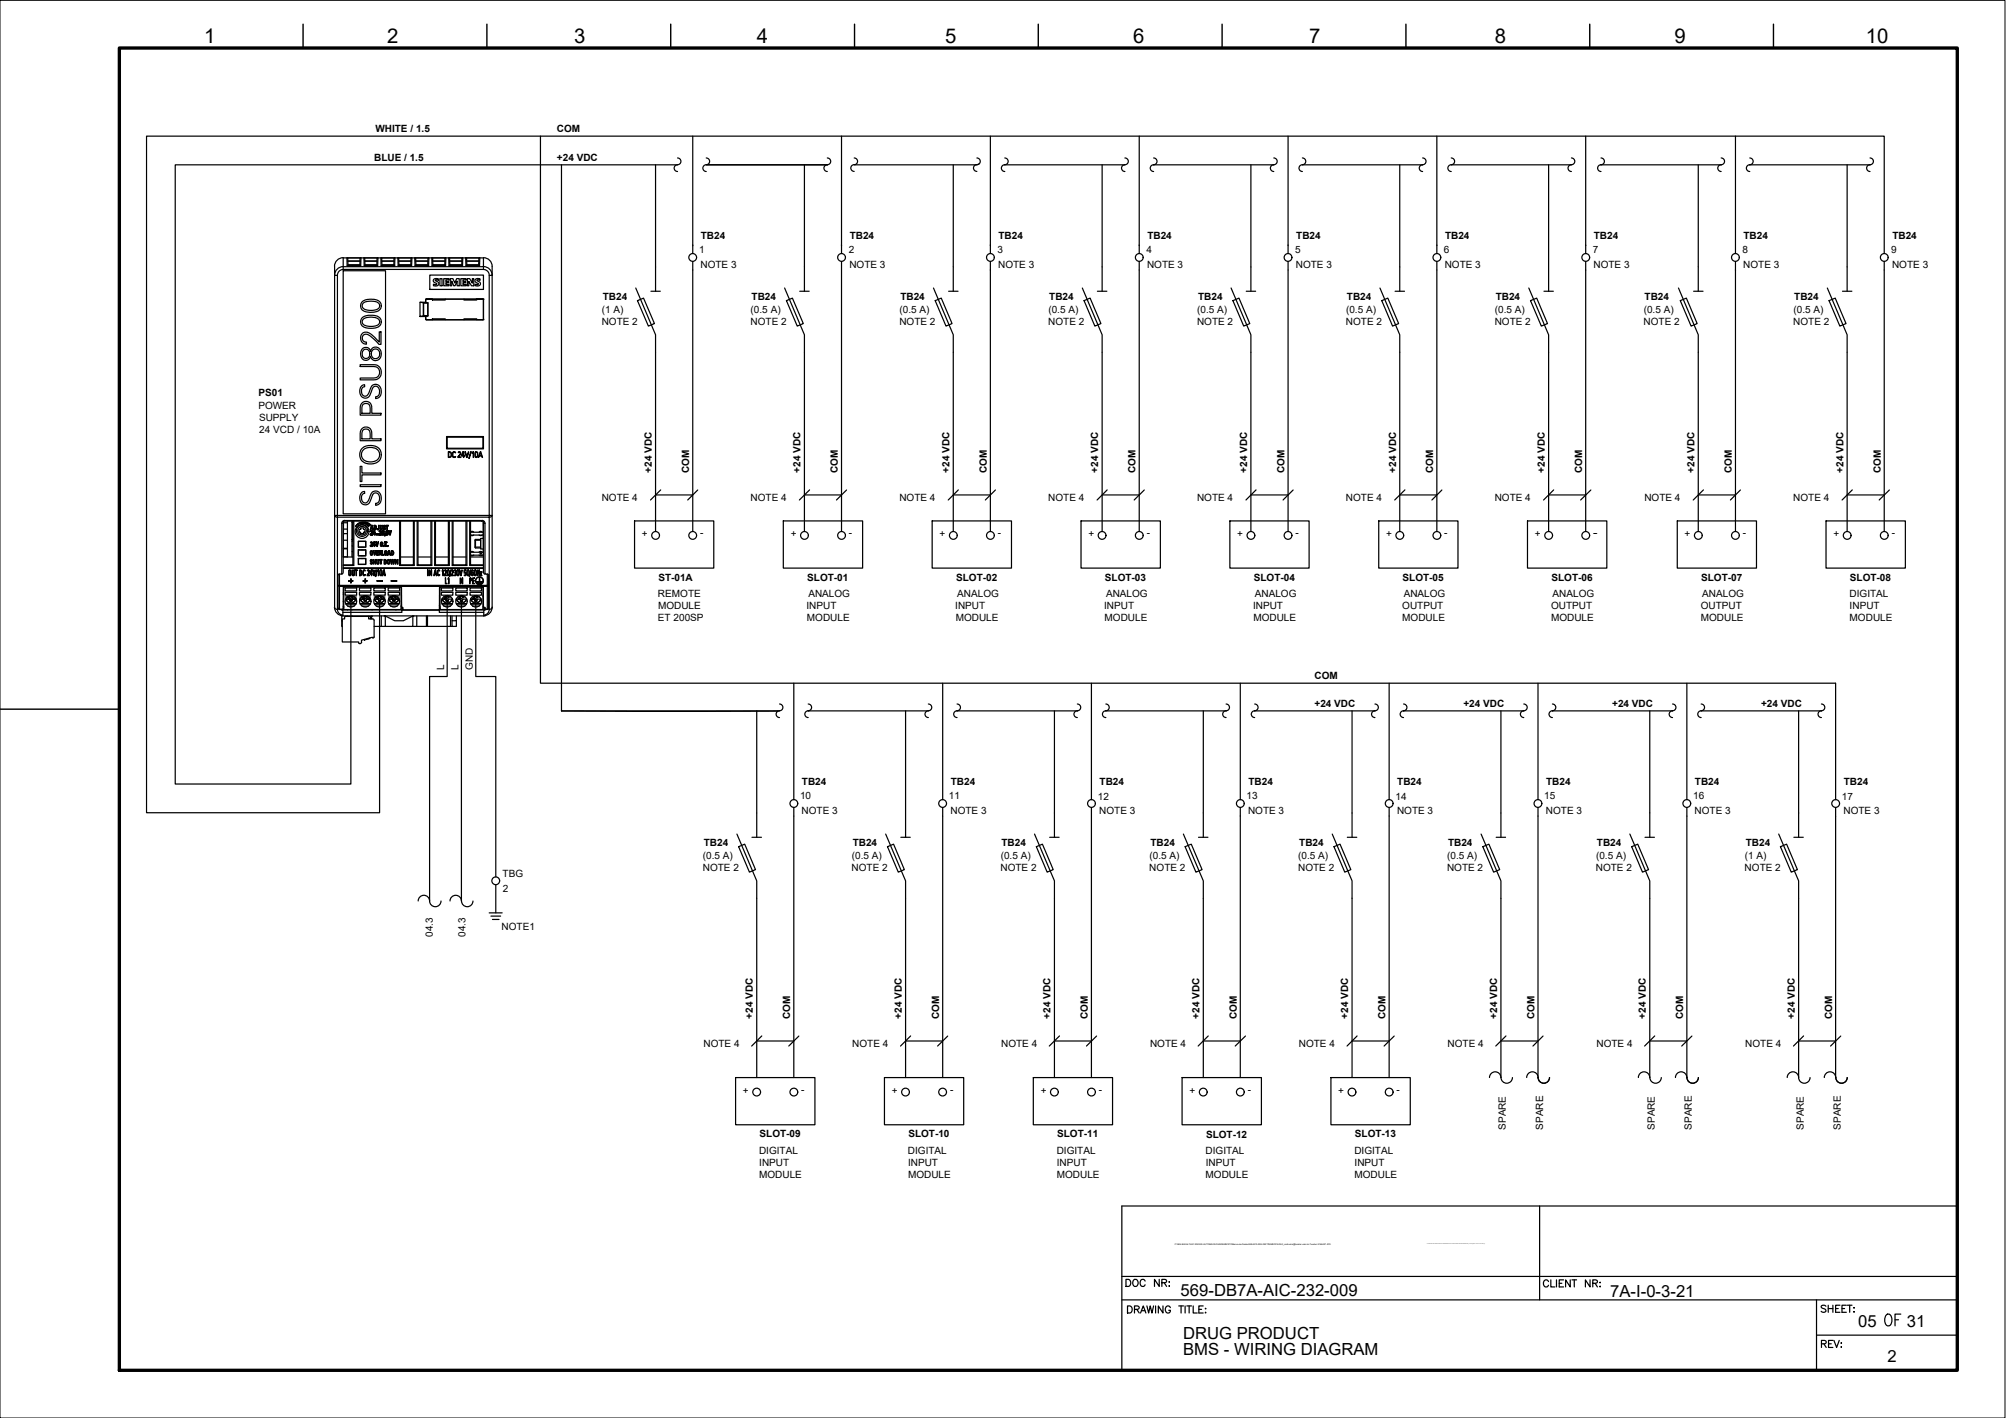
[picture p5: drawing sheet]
<svg xmlns="http://www.w3.org/2000/svg" width="420mm" height="297mm" viewBox="0 0 420 297" stroke-linecap="round" stroke-linejoin="round" font-family="sans-serif">
<defs><g id="words">
<text font-size="5.7" x="393.7" y="279">OF</text>
<text font-size="4.4" x="234.6" y="270.6">DOC NR:</text>
<g font-size="4.3">
<text x="42.8" y="9">1</text>
<text x="81.1" y="9">2</text>
<text x="120.3" y="9">3</text>
<text x="158.5" y="9">4</text>
<text x="198" y="9">5</text>
<text x="237.3" y="9">6</text>
<text x="274.2" y="9">7</text>
<text x="313.1" y="9">8</text>
<text x="350.7" y="9">9</text>
<text x="390.8" y="9">10</text>
</g>
<g font-size="3.5">
<text x="247.3" y="271.5">569-DB7A-AIC-232-009</text>
<text x="337.3" y="271.7">7A-I-0-3-21</text>
<text x="247.8" y="280.4">DRUG PRODUCT</text>
<text x="389.2" y="277.9">05</text>
<text x="399.4" y="277.9">31</text>
<text x="247.8" y="283.9">BMS - WIRING DIAGRAM</text>
<text x="395.4" y="285.3">2</text>
</g>
<g font-size="2.1">
<text x="78.6" y="27.7">WHITE / 1.5</text>
<text x="116.6" y="27.7">COM</text>
<text x="78.4" y="33.7">BLUE / 1.5</text>
<text x="116.6" y="33.7">+24 VDC</text>
<text x="146.4" y="53.1">1</text>
<text x="146.8" y="50">TB24</text>
<text x="177.8" y="53.1">2</text>
<text x="178" y="50">TB24</text>
<text x="208.9" y="53.1">3</text>
<text x="209.1" y="50">TB24</text>
<text x="240.1" y="53.1">4</text>
<text x="240.3" y="50">TB24</text>
<text x="271.3" y="53.1">5</text>
<text x="271.5" y="50">TB24</text>
<text x="302.4" y="53.1">6</text>
<text x="302.7" y="50">TB24</text>
<text x="333.6" y="53.1">7</text>
<text x="333.8" y="50">TB24</text>
<text x="365" y="53.1">8</text>
<text x="365.2" y="50">TB24</text>
<text x="396.1" y="53.1">9</text>
<text x="396.4" y="50">TB24</text>
<text x="146.7" y="56.2">NOTE 3</text>
<text x="177.9" y="56.2">NOTE 3</text>
<text x="209.1" y="56.2">NOTE 3</text>
<text x="240.2" y="56.2">NOTE 3</text>
<text x="271.4" y="56.2">NOTE 3</text>
<text x="302.6" y="56.2">NOTE 3</text>
<text x="333.8" y="56.2">NOTE 3</text>
<text x="365.1" y="56.2">NOTE 3</text>
<text x="396.3" y="56.2">NOTE 3</text>
<text x="126" y="65.5">(1 A)</text>
<text x="126.3" y="62.7">TB24</text>
<text x="157.2" y="65.5">(0.5 A)</text>
<text x="157.4" y="62.7">TB24</text>
<text x="188.4" y="65.5">(0.5 A)</text>
<text x="188.6" y="62.7">TB24</text>
<text x="219.6" y="65.5">(0.5 A)</text>
<text x="219.8" y="62.7">TB24</text>
<text x="250.7" y="65.5">(0.5 A)</text>
<text x="251" y="62.7">TB24</text>
<text x="281.9" y="65.5">(0.5 A)</text>
<text x="282.1" y="62.7">TB24</text>
<text x="313.1" y="65.5">(0.5 A)</text>
<text x="313.3" y="62.7">TB24</text>
<text x="344.3" y="65.5">(0.5 A)</text>
<text x="344.5" y="62.7">TB24</text>
<text x="375.6" y="65.5">(0.5 A)</text>
<text x="375.8" y="62.7">TB24</text>
<text x="126" y="68.1">NOTE 2</text>
<text x="157.2" y="68.1">NOTE 2</text>
<text x="188.4" y="68.1">NOTE 2</text>
<text x="219.6" y="68.1">NOTE 2</text>
<text x="250.7" y="68.1">NOTE 2</text>
<text x="281.9" y="68.1">NOTE 2</text>
<text x="313.1" y="68.1">NOTE 2</text>
<text x="344.3" y="68.1">NOTE 2</text>
<text x="375.6" y="68.1">NOTE 2</text>
<text x="54.1" y="83">PS01</text>
<text x="54.1" y="85.6">POWER</text>
<text x="54.3" y="88.1">SUPPLY</text>
<text x="54.3" y="90.7">24 VCD / 10A</text>
<text x="136.5" y="99" transform="rotate(-90 136.5 99)">+24 VDC</text>
<text x="144.3" y="99" transform="rotate(-90 144.3 99)">COM</text>
<text x="167.7" y="99" transform="rotate(-90 167.7 99)">+24 VDC</text>
<text x="175.5" y="99" transform="rotate(-90 175.5 99)">COM</text>
<text x="198.9" y="99" transform="rotate(-90 198.9 99)">+24 VDC</text>
<text x="206.7" y="99" transform="rotate(-90 206.7 99)">COM</text>
<text x="230" y="99" transform="rotate(-90 230 99)">+24 VDC</text>
<text x="237.8" y="99" transform="rotate(-90 237.8 99)">COM</text>
<text x="261.2" y="99" transform="rotate(-90 261.2 99)">+24 VDC</text>
<text x="269" y="99" transform="rotate(-90 269 99)">COM</text>
<text x="292.4" y="99" transform="rotate(-90 292.4 99)">+24 VDC</text>
<text x="300.2" y="99" transform="rotate(-90 300.2 99)">COM</text>
<text x="323.6" y="99" transform="rotate(-90 323.6 99)">+24 VDC</text>
<text x="331.4" y="99" transform="rotate(-90 331.4 99)">COM</text>
<text x="354.9" y="99" transform="rotate(-90 354.9 99)">+24 VDC</text>
<text x="362.7" y="99" transform="rotate(-90 362.7 99)">COM</text>
<text x="386.1" y="99" transform="rotate(-90 386.1 99)">+24 VDC</text>
<text x="393.9" y="99" transform="rotate(-90 393.9 99)">COM</text>
<text x="126" y="105">NOTE 4</text>
<text x="157.2" y="105">NOTE 4</text>
<text x="188.4" y="105">NOTE 4</text>
<text x="219.6" y="105">NOTE 4</text>
<text x="250.7" y="105">NOTE 4</text>
<text x="281.9" y="105">NOTE 4</text>
<text x="313.1" y="105">NOTE 4</text>
<text x="344.4" y="105">NOTE 4</text>
<text x="375.6" y="105">NOTE 4</text>
<text x="134.5" y="112.6">+</text>
<text x="146.6" y="112.4">-</text>
<text x="165.6" y="112.6">+</text>
<text x="177.8" y="112.4">-</text>
<text x="196.8" y="112.6">+</text>
<text x="209" y="112.4">-</text>
<text x="228" y="112.6">+</text>
<text x="240.2" y="112.4">-</text>
<text x="259.1" y="112.6">+</text>
<text x="271.3" y="112.4">-</text>
<text x="290.3" y="112.6">+</text>
<text x="302.5" y="112.4">-</text>
<text x="321.5" y="112.6">+</text>
<text x="333.7" y="112.4">-</text>
<text x="352.8" y="112.6">+</text>
<text x="365" y="112.4">-</text>
<text x="384" y="112.6">+</text>
<text x="396.2" y="112.4">-</text>
<text x="137.8" y="125">REMOTE</text>
<text x="137.9" y="121.7">ST-01A</text>
<text x="169.1" y="121.7">SLOT-01</text>
<text x="169.3" y="125">ANALOG</text>
<text x="200.3" y="121.7">SLOT-02</text>
<text x="200.5" y="125">ANALOG</text>
<text x="231.4" y="121.7">SLOT-03</text>
<text x="231.7" y="125">ANALOG</text>
<text x="262.6" y="121.7">SLOT-04</text>
<text x="262.8" y="125">ANALOG</text>
<text x="293.8" y="121.7">SLOT-05</text>
<text x="294" y="125">ANALOG</text>
<text x="325" y="121.7">SLOT-06</text>
<text x="325.2" y="125">ANALOG</text>
<text x="356.3" y="121.7">SLOT-07</text>
<text x="356.5" y="125">ANALOG</text>
<text x="387.4" y="125">DIGITAL</text>
<text x="387.5" y="121.7">SLOT-08</text>
<text x="137.8" y="130.1">ET 200SP</text>
<text x="137.8" y="127.6">MODULE</text>
<text x="168.9" y="127.5">INPUT</text>
<text x="169" y="130.1">MODULE</text>
<text x="200.1" y="127.5">INPUT</text>
<text x="200.2" y="130.1">MODULE</text>
<text x="231.3" y="127.5">INPUT</text>
<text x="231.4" y="130.1">MODULE</text>
<text x="262.4" y="127.5">INPUT</text>
<text x="262.5" y="130.1">MODULE</text>
<text x="293.7" y="130.1">MODULE</text>
<text x="293.7" y="127.5">OUTPUT</text>
<text x="324.9" y="130.1">MODULE</text>
<text x="324.9" y="127.5">OUTPUT</text>
<text x="356.2" y="130.1">MODULE</text>
<text x="356.2" y="127.5">OUTPUT</text>
<text x="387.4" y="127.6">INPUT</text>
<text x="387.4" y="130.1">MODULE</text>
<text x="93" y="140.4" transform="rotate(-90 93 140.4)">L</text>
<text x="96" y="140.4" transform="rotate(-90 96 140.4)">L</text>
<text x="99" y="140.4" transform="rotate(-90 99 140.4)">GND</text>
<text x="275.3" y="142.2">COM</text>
<text x="275.3" y="148.2">+24 VDC</text>
<text x="306.5" y="148.2">+24 VDC</text>
<text x="337.7" y="148.2">+24 VDC</text>
<text x="368.9" y="148.2">+24 VDC</text>
<text x="167.6" y="167.4">10</text>
<text x="168" y="164.3">TB24</text>
<text x="198.8" y="167.5">11</text>
<text x="199.2" y="164.3">TB24</text>
<text x="229.9" y="167.5">12</text>
<text x="230.3" y="164.3">TB24</text>
<text x="261.1" y="167.5">13</text>
<text x="261.5" y="164.3">TB24</text>
<text x="292.3" y="167.5">14</text>
<text x="292.7" y="164.3">TB24</text>
<text x="323.4" y="167.5">15</text>
<text x="323.8" y="164.3">TB24</text>
<text x="354.6" y="167.5">16</text>
<text x="355" y="164.3">TB24</text>
<text x="385.8" y="167.5">17</text>
<text x="386.2" y="164.3">TB24</text>
<text x="167.9" y="170.6">NOTE 3</text>
<text x="199.1" y="170.6">NOTE 3</text>
<text x="230.3" y="170.6">NOTE 3</text>
<text x="261.4" y="170.6">NOTE 3</text>
<text x="292.6" y="170.6">NOTE 3</text>
<text x="323.8" y="170.6">NOTE 3</text>
<text x="354.9" y="170.6">NOTE 3</text>
<text x="386.1" y="170.6">NOTE 3</text>
<text x="147.2" y="179.9">(0.5 A)</text>
<text x="147.4" y="177.1">TB24</text>
<text x="178.4" y="179.9">(0.5 A)</text>
<text x="178.6" y="177.1">TB24</text>
<text x="209.6" y="179.9">(0.5 A)</text>
<text x="209.8" y="177.1">TB24</text>
<text x="240.8" y="179.9">(0.5 A)</text>
<text x="241" y="177.1">TB24</text>
<text x="271.9" y="179.9">(0.5 A)</text>
<text x="272.1" y="177.1">TB24</text>
<text x="303.1" y="179.9">(0.5 A)</text>
<text x="303.3" y="177.1">TB24</text>
<text x="334.3" y="179.9">(0.5 A)</text>
<text x="334.5" y="177.1">TB24</text>
<text x="365.5" y="179.9">(1 A)</text>
<text x="365.7" y="177.1">TB24</text>
<text x="105.3" y="183.6">TBG</text>
<text x="147.2" y="182.4">NOTE 2</text>
<text x="178.4" y="182.4">NOTE 2</text>
<text x="209.5" y="182.4">NOTE 2</text>
<text x="240.7" y="182.4">NOTE 2</text>
<text x="271.9" y="182.4">NOTE 2</text>
<text x="303.1" y="182.4">NOTE 2</text>
<text x="334.2" y="182.4">NOTE 2</text>
<text x="365.4" y="182.4">NOTE 2</text>
<text x="105.3" y="186.9">2</text>
<text x="90.7" y="196.2" transform="rotate(-90 90.7 196.2)">04.3</text>
<text x="97.5" y="196.2" transform="rotate(-90 97.5 196.2)">04.3</text>
<text x="105.1" y="194.8">NOTE1</text>
<text x="157.7" y="213.4" transform="rotate(-90 157.7 213.4)">+24 VDC</text>
<text x="165.5" y="213.4" transform="rotate(-90 165.5 213.4)">COM</text>
<text x="188.9" y="213.4" transform="rotate(-90 188.9 213.4)">+24 VDC</text>
<text x="196.7" y="213.4" transform="rotate(-90 196.7 213.4)">COM</text>
<text x="220" y="213.4" transform="rotate(-90 220 213.4)">+24 VDC</text>
<text x="227.9" y="213.4" transform="rotate(-90 227.9 213.4)">COM</text>
<text x="251.2" y="213.4" transform="rotate(-90 251.2 213.4)">+24 VDC</text>
<text x="259" y="213.4" transform="rotate(-90 259 213.4)">COM</text>
<text x="282.4" y="213.4" transform="rotate(-90 282.4 213.4)">+24 VDC</text>
<text x="290.2" y="213.4" transform="rotate(-90 290.2 213.4)">COM</text>
<text x="313.6" y="213.4" transform="rotate(-90 313.6 213.4)">+24 VDC</text>
<text x="321.4" y="213.4" transform="rotate(-90 321.4 213.4)">COM</text>
<text x="344.7" y="213.4" transform="rotate(-90 344.7 213.4)">+24 VDC</text>
<text x="352.6" y="213.4" transform="rotate(-90 352.6 213.4)">COM</text>
<text x="375.9" y="213.4" transform="rotate(-90 375.9 213.4)">+24 VDC</text>
<text x="383.7" y="213.4" transform="rotate(-90 383.7 213.4)">COM</text>
<text x="147.3" y="219.4">NOTE 4</text>
<text x="178.5" y="219.4">NOTE 4</text>
<text x="209.7" y="219.4">NOTE 4</text>
<text x="240.9" y="219.4">NOTE 4</text>
<text x="272" y="219.4">NOTE 4</text>
<text x="303.2" y="219.4">NOTE 4</text>
<text x="334.4" y="219.4">NOTE 4</text>
<text x="365.5" y="219.4">NOTE 4</text>
<text x="155.6" y="229.2">+</text>
<text x="167.8" y="229">-</text>
<text x="186.8" y="229.2">+</text>
<text x="199" y="229">-</text>
<text x="218" y="229.2">+</text>
<text x="230.2" y="229">-</text>
<text x="249.2" y="229.2">+</text>
<text x="261.3" y="229">-</text>
<text x="280.3" y="229.2">+</text>
<text x="292.5" y="229">-</text>
<text x="159.1" y="238.3">SLOT-09</text>
<text x="190.3" y="238.3">SLOT-10</text>
<text x="221.4" y="238.3">SLOT-11</text>
<text x="252.6" y="238.3">SLOT-12</text>
<text x="283.8" y="238.3">SLOT-13</text>
<text x="315.4" y="236.7" transform="rotate(-90 315.4 236.7)">SPARE</text>
<text x="323.2" y="236.7" transform="rotate(-90 323.2 236.7)">SPARE</text>
<text x="346.6" y="236.7" transform="rotate(-90 346.6 236.7)">SPARE</text>
<text x="354.4" y="236.7" transform="rotate(-90 354.4 236.7)">SPARE</text>
<text x="377.8" y="236.7" transform="rotate(-90 377.8 236.7)">SPARE</text>
<text x="385.5" y="236.7" transform="rotate(-90 385.5 236.7)">SPARE</text>
<text x="159" y="241.6">DIGITAL</text>
<text x="159" y="244.2">INPUT</text>
<text x="190.2" y="241.6">DIGITAL</text>
<text x="190.2" y="244.2">INPUT</text>
<text x="221.3" y="241.6">DIGITAL</text>
<text x="221.4" y="244.2">INPUT</text>
<text x="252.5" y="241.6">DIGITAL</text>
<text x="252.5" y="244.2">INPUT</text>
<text x="283.7" y="241.6">DIGITAL</text>
<text x="283.7" y="244.2">INPUT</text>
<text x="159" y="246.7">MODULE</text>
<text x="190.2" y="246.7">MODULE</text>
<text x="221.4" y="246.7">MODULE</text>
<text x="252.5" y="246.7">MODULE</text>
<text x="283.7" y="246.7">MODULE</text>
</g>
<text font-size=".5" x="246" y="260.7">P:\569-BAXALTA\01.ENG\03.AUTOMACAO\ANDAMENTO\Banco de Dados\569-B7A-INS-INSTRUMENTACAO_moliveira@tessler-com-br-Tessler-5164457.JPG</text>
</g></defs>
<!-- layer: G-TTLB-TTLB -->
<path d="M25 10.1h385v276.9h-385z" fill="none" stroke="#000" stroke-width=".7"/>
<!-- layer: G-TTLB-INDX -->
<path d="M63.5 5.1v5M102 5.1v5M140.5 5.1v5M179 5.1v5M217.5 5.1v5M256 5.1v5M294.5 5.1v5M333 5.1v5M371.5 5.1v5M0 148.6h25" fill="none" stroke="#000" stroke-width=".3"/>
<!-- layer: LGSP IA4$0$LG_PLOT -->
<path d="M322.5 252.6v19.7M235 267.4h175M235 272.3h175M380.5 279.7h29.5M380.5 272.3v14.7M235 287h175" fill="none" stroke="#000" stroke-width=".25"/>
<!-- layer: LG_PLOT -->
<g fill="none" stroke="#000" stroke-width=".25">
<path d="M410 252.6h-175v34.4M236.2 273.6h.4a.8 .8 0 0 1 .5 .7 .8 .8 0 0 1-.5 .7h-.4zM237.6 274.3l.9-.1 .1-.3-.3-.3h-.7v1.4M238.1 274.3l.5 .7M238.9 275l.6-1.4 .5 1.4M239.1 274.6h.7M240.2 273.6l.4 1.4 .3-1.4 .4 1.4 .3-1.4M242 273.6v1.4M243.6 273.6v1.4l-1-1.4v1.4M245.1 273.9a.54 .54 0 0 0-.6-.3 .54 .54 0 0 0-.4 .5 .61 .61 0 0 0 .2 .8 .61 .61 0 0 0 .8-.1v-.3h-.3M246.9 273.6h1M247.4 273.6v1.4"/>
<path d="M248.2 273.6v1.4M248.6 273.6h1M249.1 273.6v1.4M249.9 273.6v1.4h.9M251.1 274.3h.6M252 273.6h-.9v1.4h.9M252.4 274.1h.2zM252.5 274.9v.1zM324.3 268.5a.54 .54 0 0 0-.6-.4 .54 .54 0 0 0-.4 .6 .6 .6 0 0 0 .2 .8 .6 .6 0 0 0 .8-.1v-.2M324.8 268.1v1.5h.9M326 268.1v1.5M326.6 268.8h.5"/>
<path d="M327.5 268.1h-.9v1.5h.9M328.9 268.1v1.5l-1-1.5v1.5M329.2 268.1h1M329.7 268.1v1.5M333 268.1v1.5l-.9-1.5v1.5M333.6 268.8l.8-.1 .2-.2-.1-.2-.9-.2v1.5M334.1 268.8l.5 .8M335.1 268.7h.1zM335.1 269.5h.1zM382.4 273.6l-.3-.2-.7 .2 .1 .3 .9 .4v.4a.66 .66 0 0 1-1 0M382.9 273.4v1.5M382.9 274.1h1"/>
<path d="M383.9 273.4v1.5M384.5 274.1h.5M385.4 273.4h-.9v1.5h.9M385.8 274.1h.6M386.7 273.4h-.9v1.5h.9M386.9 273.4h1M387.4 273.4v1.5M388.3 274h.1zM388.3 274.8h.1zM381.5 281.5l.9-.1 .1-.2-.1-.3-.9-.1v1.5M382 281.5l.5 .8M383 281.5h.6"/>
<path d="M383.9 280.8h-.9v1.5h.9M384.1 280.8l.6 1.5 .5-1.5M385.7 281.3v.1zM385.7 282.1v.2z"/>
</g>
<!-- layer: PDF_EI-CTRL -->
<g fill="none" stroke="#000" stroke-width=".25">
<path d="M70.1 57.6v.1h.6M71 56.8l.9-.4h29.4a1.23 1.23 0 0 1 1.2 1.3v50.3h.6l-.1 .1-.5 .2v-.3h-31.8v.3l-.4-.1-.2-.2h.6v-50.4zM71.9 54v1.9h29.4v-1.9M71.9 56.7h8.9v50.9h-8.9zM71.9 55.9v.5M71.9 55.8a1.81 1.81 0 0 0-1.8 1.9M72.7 54v1.7h2.8l.1-1.7M72.7 54l.1 .2 .1 1.5h2.5v-1.5M72.8 55.7h2.7M72.9 54.7h2.5M72.9 55.4h2.5M73.7 55.7h.1"/>
<path d="M75.6 54l-.2 .2M76.2 54l.2 .2 .1 1.5h2.4l.1-1.5 .2-.2M76.2 54l.1 1.7h2.8l.1-1.7M76.3 55.7h2.8M76.4 54.7h2.6M76.4 55.4h2.5M78.5 55.7h.1M79.8 54v1.7h2.9v-1.7M79.8 54l.1 .2 .1 1.5h2.5v-1.5M79.9 55.7h2.8M79.9 55.7h-.1M80 54.7h2.5"/>
<path d="M80 55.4h2.5M82.4 55.7h.1M82.7 54l-.1 .2M83.3 54l.2 .2 .1 1.5h2.4l.1-1.5 .2-.2M83.3 54l.1 1.7h2.8l.1-1.7M83.4 55.7h2.8M83.4 55.7h.1M83.5 54.7h2.6M83.6 55.4h2.4M83.6 55.7h.1M86.2 55.7h.1M86.9 54v1.7h2.9v-1.7"/>
<path d="M86.9 54l.2 .2v1.5h2.5l.1-1.5 .1-.2M87 55.7h2.7M87 55.7h.1M87.1 54.7h2.5M87.1 55.4h2.5M89.5 55.7h.1M89.6 55.7h.1M89.7 55.7h.1M90 57.6h11.3v3h-11.3zM90.4 54l.2 .2 .1 1.5h2.5v-1.5l.2-.2M90.4 54l.1 1.7h2.8l.1-1.7M90.6 54.7h2.6"/>
<path d="M90.7 55.4h2.5M90.8 55.7h.1M90.8 58.5l.5-.2 .5 .1v.3l-.5-.1-.1 .2a.61 .61 0 0 1 .6 .3 .61 .61 0 0 1-.1 .7h-.9v-.3l.6 .1 .1-.1-.1-.2a.55 .55 0 0 1-.6-.8zM92.1 58.4h.5v1.5h-.5zM92.9 58.4h1.1v.2h-.6v.4h.6v.2h-.6v.4h.6v.3h-1.1zM93.3 55.7h-2.8M93.3 55.7h.1M94 54v1.7h2.9v-1.7M94 54l.2 .2v1.5h2.5l.1-1.5 .1-.2M94.2 54.7h2.5M94.2 55.4h2.5M94.3 58.4h.6l.3 .9 .5-.9h.5v1.5h-.5v-1l-.4 1h-.3l-.4-1v1h-.3z"/>
<path d="M96.5 58.4h1.1v.2h-.6v.4h.5v.2h-.5v.4h.7v.3h-1.2zM96.8 55.7h-2.8M96.9 55.7h.1M97.5 54l.1 1.7h2.8l.1-1.7M97.5 54l.2 .2 .1 1.5h2.4l.1-1.5 .2-.2M97.6 55.7h2.8M97.7 54.7h2.6M97.8 55.4h2.5M97.9 58.4h.5l.5 .9v-.9h.3v1.5h-.5l-.5-1v1h-.3zM99.5 58.6l.4-.2h.6v.3l-.5-.1-.1 .1 .1 .2a.56 .56 0 0 1 .6 .7 .56 .56 0 0 1-.9 .3l-.2-.1v-.3l.6 .1v-.2a.63 .63 0 0 1-.6-.8zM101.3 55.9v.5M101.3 55.8a1.81 1.81 0 0 1 1.8 1.9"/>
<path d="M103.1 57.6v.1h-.6M75.4 76.4h2.4a1.62 1.62 0 0 1 2.1 1.4 1.62 1.62 0 0 1-1.8 1.8h-2.7v-.4h2.4a1.27 1.27 0 0 0 1.7-1.2 1.27 1.27 0 0 0-1.7-1.2h-2.4zM75.8 66.6a3.5 3.5 0 0 1 3.8 0 1.46 1.46 0 0 1-.1 1.6 1.46 1.46 0 0 1-1.5 .6 2 2 0 0 1-2.5-1.2l.1-.6zM75.8 63.2a3.3 3.3 0 0 1 3.9 .2 1.47 1.47 0 0 1-.2 1.5 1.47 1.47 0 0 1-1.5 .5 1.96 1.96 0 0 1-2.5-1.2l.1-.5zM75.9 69.9a1.63 1.63 0 0 1 2.3 .5l1.2 1.3v-2.2h.4v2.6h-.4l-.3-.3a4 4 0 0 0-2.6-1.8 .83 .83 0 0 0-.6 .9 .83 .83 0 0 0 .9 .8v.4a1.32 1.32 0 0 1-1.2-.8 1.32 1.32 0 0 1 .3-1.4zM76 73a1.01 1.01 0 0 1 1.6 .6 1.15 1.15 0 0 1 1.4-.9 1.15 1.15 0 0 1 .9 1.4 1.15 1.15 0 0 1-.9 1.4 1.15 1.15 0 0 1-1.4-.9 1.05 1.05 0 0 1-1.2 .9 1.05 1.05 0 0 1-.9-1.2 1.61 1.61 0 0 1 .5-1.3zM76 66.9a2.89 2.89 0 0 1 3.4 .1 .87 .87 0 0 1-.8 1.3 2.47 2.47 0 0 1-2.7-.6v-.4zM76 63.5a2.98 2.98 0 0 1 3.4 .2 .96 .96 0 0 1-.1 1 .96 .96 0 0 1-1 .3 2.14 2.14 0 0 1-2.4-.7v-.4zM76.2 73.3a.92 .92 0 0 1 1.3 .8 .92 .92 0 0 1-1.2 .9h-.1a1.15 1.15 0 0 1 0-1.7zM78.1 73.3a.95 .95 0 0 1 1.2 .2 .95 .95 0 0 1 0 1.3 .95 .95 0 0 1-1.3 .1l-.2-1zM88 63.3l1.6 .2v2.7M88.6 66.1l.2 .1"/>
<path d="M88.7 63.5v2.6zM88.7 66l.1 .1M88.8 63.4l-.2 .1M88.8 63.5l-.1 .1M89.2 63.3v-.5v.6M89.2 66.2v.1M89.2 62.7l.1-.1zM89.3 66.9l-.1-.1 .1 .2M89.6 66.1l-1.6 .2v-3l1.6 .1v2.8h-.4v.7v-.6h-1.2M89.6 63.4v.1M90.6 62.7h-1.3h11.9h-1.4M90.6 62.7h2.7v.2h-2.7z"/>
<path d="M90.6 66.8h2.7v.2h-2.7zM90.6 67h-1.3h11.9h-1.4v-.2h-2.6v.2M93.3 67h6.5M93.3 62.7h3.9M97.2 62.7h2.6v.2h-2.6zM101.2 67h.1M101.2 62.7h.1M101.2 66.9l.1-.1-.1 .2M101.2 62.6l.1 .2M101.3 62.8v4.1zM75.4 97.7h.4v1.4h4v.4h-4v1.4h-.4zM75.8 89.9a1.25 1.25 0 0 1 1.5-.3 1.25 1.25 0 0 1 .6 1.5v.8h1.9v.4h-4.4l.1-1.9z"/>
<path d="M75.8 84.5a1.25 1.25 0 0 1 1.5-.2 1.25 1.25 0 0 1 .6 1.4v.9h1.9v.4h-4.4l.1-1.9zM75.8 80.8l.6-.2v.4a1.03 1.03 0 0 0-.7 1.1 1.03 1.03 0 0 0 .9 .9 2.58 2.58 0 0 0 1-1.7 1.18 1.18 0 0 1 1.5-.7 1.18 1.18 0 0 1 .8 1.4l-.1 .5a1.14 1.14 0 0 1-1.1 1v-.4a1.12 1.12 0 0 0 .8-1.2 1.12 1.12 0 0 0-1-1l-.4 .4a4 4 0 0 1-1.2 2 1.44 1.44 0 0 1-1.5-.8 1.44 1.44 0 0 1 .4-1.7zM75.9 93.9a2.68 2.68 0 0 1 3.8 .5 2 2 0 0 1-.3 2.1 2 2 0 0 1-2 .7 1.94 1.94 0 0 1-1.9-1.1 1.94 1.94 0 0 1 .4-2.2zM76.1 90.1a1 1 0 0 1 1.2 0 1 1 0 0 1 .2 1.2v.6h-1.7v-1.3zM76.1 84.7a.99 .99 0 0 1 1.2 .1 .99 .99 0 0 1 .2 1.1v.7h-1.7v-1.4zM76.2 94.2a2.25 2.25 0 0 1 3.2 .5 1.63 1.63 0 0 1-2 2.1 1.52 1.52 0 0 1-1.5-.9 1.52 1.52 0 0 1 .3-1.7zM93.5 91.4h7.8v2.6h-7.8zM93.7 91.6h7.5v2.3h-7.5zM93.9 94.6a.59 .59 0 0 1 .7 .6 .59 .59 0 0 1-.7 .6zM94 94.7a.51 .51 0 0 1 .5 .5 .51 .51 0 0 1-.5 .5zM94.8 94.7l.3-.1 .3 .3-.1-.2a.53 .53 0 0 0-.5 .4 .53 .53 0 0 0 .2 .6l.4-.1-.2 .2-.4-.1zM96 94.7a.34 .34 0 0 1 .5 .1 .34 .34 0 0 1-.1 .5l-.4 .4 .5 .1h-.6l.3-.4a.42 .42 0 0 0 .1-.7z"/>
<path d="M97 94.6h.2v.8h.1l-.1 .1v.3l-.1-.3h-.5zM97 94.7l.1 .7h-.4zM97.4 94.7l.4 1 .4-1-.3 1.1h-.2zM98.6 94.6l-.4 1.4zM98.9 94.9l.3-.3v1.2l-.1-1.1zM99.6 94.7a.32 .32 0 0 1 .3 0 .32 .32 0 0 1 .2 .3v.4a.34 .34 0 0 1-.4 .4 .34 .34 0 0 1-.2-.5zM99.7 94.7l.3 .2v.6l-.2 .2-.2-.1zM100.6 94.6l.5 1.2-.2-.3h-.5l-.2 .3zM100.6 94.7l.3 .7h-.5zM71.9 109.4l-.3 .2v10.7h-.5v2.3h31v-2.3h-.5v-10.7M71.9 109.4v10.4l-.1 .3-.2 .2M71.9 118.9h29.4"/>
<path d="M71.9 119.1h29.4M71.9 116.6h.9M71.9 115h.9M71.9 114.9h.9M71.9 110.8h.9M71.9 111.8h.9M71.9 113.2h.9M71.9 109.3v7.4h2M71.9 109.5h.9M72.2 109h28.8v.1h-28.8zM72.2 109.1l-.3 .3M72.2 109a.6 .6 0 0 0-.6 .6"/>
<path d="M72.8 109.1v7.6M73.1 119.5l.3-.1 .1 .2-.1 1h-.2l-.2-.2zM73.2 119.5l.2 .2v.6l-.1 .2-.2-.2zM73.7 109.1v7.6M73.7 114.3l.2 .1M73.7 119.4l.2 1.1 .2-.1v-1l.1 .7a.29 .29 0 0 1 0 .4 .29 .29 0 0 1-.4-.1zM73.9 113.1l-.2-.1 .2 .1M73.9 109.2l-.2 .2 .2-.2M73.9 109.4v3.6M73.9 109.1l.1 9.2h-2.1M73.9 115.5l-.2 .1M73.9 113.4h-.2"/>
<path d="M74 118.3l.1 .1M74.1 109.1v9.4h-2.2M74.4 119.4h.5l-.2 .1v1.1l-.1-1.1zM74.7 109.9a2 2 0 0 1 2.9 .1l-.4 .3a1.67 1.67 0 0 0-2.7 0zM75.1 117h1.5v1.2h-1.5zM75.1 115.2h1.5v1.2h-1.5zM75.1 113.4h1.5v1.2h-1.5zM75.1 114.6h.1M75.1 113.4h.1M75.1 116.4h.1M75.1 115.2h.1M75.1 118.2h.1"/>
<path d="M75.1 117h.1M75.1 116h.1M75.1 115.8h.1M75.1 115.6h.1M75.3 119.4h.2a.51 .51 0 0 1 .3 .7l-.2 .5h-.3zM75.4 119.5a.59 .59 0 0 1 0 1zM75.4 101.5h4.4v.4h-4.4zM75.5 110.6h.6v.3h.3v.6h-.3v.3h-.6v-.3h-.3v-.6h.3zM75.6 109.6a1.96 1.96 0 0 1 1.8 .4l-.2 .1 .2-.2M75.6 109.6l1 .1 .6 .4M75.6 114.6h.1M75.6 115.2h.1"/>
<path d="M75.6 116.4h.1M75.6 117h.1M75.8 103.2l.6-.3v.4a1.04 1.04 0 0 0-.7 1.1 1.04 1.04 0 0 0 .9 1 3.8 3.8 0 0 0 1.1-2 1.18 1.18 0 0 1 1.5-.4 1.18 1.18 0 0 1 .7 1.3v.2a1.27 1.27 0 0 1-1.2 1.4v-.5a1.09 1.09 0 0 0 .8-1.1 1.09 1.09 0 0 0-1-1 1.57 1.57 0 0 0-.8 1.3 1.19 1.19 0 0 1-1.3 1.1 1.19 1.19 0 0 1-1-1.4l.1-.7zM76 114.6h.1M76 115.2h.1M76 116.4h.1M76 117h.1M76.1 109.5l.6 .2 .5 .3M76.1 119.5l.2-.1 .2 .2-.3-.1-.1 .6a.25 .25 0 0 0 0 .3 .25 .25 0 0 0 .2 .1l.2-.1-.2 .2a.73 .73 0 0 1-.2-1.1zM76.6 115.6h.1M76.6 115.8h.1M76.6 116h.1"/>
<path d="M77 119.4h.3l.1 .3-.4 .8 .4 .1h-.5l.4-.9-.1-.2h-.3zM77.6 114.3h.1M77.6 112h.1M77.6 111.9h.1M77.6 110a2.02 2.02 0 0 0-3.1 .3M77.6 117.3a.45 .45 0 0 0 .3 .6v.2l-.2-.1M77.7 111.2l-.1 .1h.2l.1 .2-.3 .6 .4-.1M77.7 117.3l.3 .1-.3-.2-.1 .3M77.7 113.6l-.1 .1h.2l.1 .1-.3 .7 .4-.1M77.7 111.2l-.1 .1M77.7 113.6l-.1 .1M77.7 115.5h.3v.5a.24 .24 0 0 1-.2 .3 .24 .24 0 0 1-.2-.3z"/>
<path d="M77.7 117.4l.3 .5M77.7 114.4h.3zM77.7 115.7v.4l.3-.1M77.7 112h.3zM77.7 116.2h.2M77.7 119.4h.2v.8h.1l-.1 .4-.1-.3h-.3zM77.7 115.5l.3 .1-.1 .6-.2-.1zM77.7 110.6h.3M77.8 119.5v.7h-.2zM77.8 110.1l.1-.1 .3 1-.3-.9M77.8 110l-.2 1M77.9 110.2l.1 .5h-.3l.2-.5"/>
<path d="M77.9 117.9l-.3 .1M77.9 111.4l-.3 .5M77.9 110h-.1l-.2 1 .1-.2h.3l.2 .2M77.9 113.8l-.3 .5M78 113.7l-.2-.2-.1 .1a.28 .28 0 0 1 .3 .2 .28 .28 0 0 1-.1 .4l-.2 .2h.3M78 117.5l-.3-.1v.2a.26 .26 0 0 1 .3 .2 .26 .26 0 0 1-.1 .3 .26 .26 0 0 1-.3-.1l.1-.1M78 111.3l-.1-.1-.2 .1a.28 .28 0 0 1 .3 .1 .28 .28 0 0 1-.1 .4l-.2 .2h.3M78 115.6v.3M78 115.5l-.1-.1h-.2l-.1 .6M78.1 119.4l.3 1.1 .2-1.1-.2 1.2h-.1zM78.1 114.1v.1h.3v.3l.2-.3M78.1 111.7l.2-.4-.2 .4"/>
<path d="M78.3 115.4h.1M78.2 117.3l.1-.1-.1 1 .1-.5h.3l.1 .5v-.9M78.2 111.7h.2zM78.2 114.1h.2zM78.3 115.4l.2 .7M78.3 115.4l.1 .9h.1l.2-.9M78.3 117.3v.4h.3l.1-.5-.1 .1M78.3 117.6h.3M78.4 113.6l-.3 .6M78.4 111.2h.1h-.1l-.3 .7h.3l.1 .2 .1-.3M78.4 111.2l-.3 .6M78.4 110.1a.44 .44 0 0 1 .4 .4 .44 .44 0 0 1-.4 .5v-1a.4 .4 0 0 1 .4 .2 .4 .4 0 0 1 0 .4"/>
<path d="M78.4 113.6h.1zM78.4 113.7v.5h-.2zM78.4 111.3v.5h-.2zM78.5 113.6v.6l.1-.1M78.5 113.6h-.1M78.5 111.2v.6l.1-.1M78.5 111.7h.1zM78.5 114.1h.1zM78.6 110.2h-.2v.7l.3-.2-.1-.5M78.7 115.4l-.2 .8M78.7 115.4h.1M78.7 115.3l-.2 .8-.2-.7"/>
<path d="M78.7 113.6l.2 .9 .3-.9M78.8 113.5h.1M78.7 110.5v.3l-.3 .1M78.8 111.9v.2v-.1M78.8 111.9h.1M78.8 113.5l-.1 .1M78.8 113.6l.2 .7 .2-.7-.2 .8zM78.8 111.9v.1M78.9 115.4v.9l.3-.1M78.9 115.4h.3zM78.9 119.3l-.3 1.5zM78.9 117.3l.1-.1-.1 .6a.26 .26 0 0 0 .2 .4 .26 .26 0 0 0 .3-.4v-.5"/>
<path d="M78.9 115.7h.3zM78.9 116.2h.3zM79 114.3v.1M79 117.3l.1 .8 .2-.2 .1-.7-.1 .1M79 111.9v.2l.1-.1M79.1 111.9h.1M79 117.9l.2 .1 .1-.1M79.1 111.9l-.1 .1M79.1 110.7l-.1 .1M79.2 113.5h.1M79.2 119.4h.1v1.2l-.1-1.1-.1 .1zM79.2 111.9v.2l.1-.1"/>
<path d="M79.3 111.9h.1M79.2 115.4l-.3 .1v.3l.3-.1M79.2 115.8l-.3 .1v.3h.3M79.2 115.4h-.3M79.3 111.9l-.1 .1M79.3 110.1l.1-.1-.1 .8-.1 .1-.1-.1M79.4 110.1v.6a.2 .2 0 0 1 0 .3 .2 .2 0 0 1-.3 0 .2 .2 0 0 1 0-.3l.1 .2 .1-.3M79.4 112v-.1v.2l.5-.1M79.4 115.4h.2l.2 .1M79.4 115.4v.9l.1-.4h.3l.1 .4M79.4 115.4h.2zM79.5 111.2l-.1 .1h.3l.1 .2-.4 .5"/>
<path d="M79.5 111.2l-.1 .1M79.5 115.5h.2l.1 .2-.3 .1zM79.5 112h.4zM79.5 117.3l.5-.1h-.5v.2h.2v.8l.1-.8 .2-.1M79.6 110.1l.1-.1-.1 .6a.27 .27 0 0 0 .2 .4 .27 .27 0 0 0 .3-.4v-.5M79.6 115.4l.3 .2-.2 .2 .2 .5-.1-.2M79.7 119.4a.73 .73 0 0 1 .1 1.2h-.1a.99 .99 0 0 1 0-1.2zM79.7 119.5a.76 .76 0 0 1 .2 1l-.3-.1zM79.7 110.1v.7l.1 .1 .2-.1 .1-.8-.1 .1M79.7 110.6l.1 .2 .2-.1M79.8 113.7h.3l.1 .6a.24 .24 0 0 1-.3 .2 .24 .24 0 0 1-.2-.2zM79.8 111.4l-.4 .5z"/>
<path d="M79.8 115.6l-.3 .1M79.8 115.8l.1 .1M79.8 116v.1M79.8 113.7l.3 .1-.1 .6-.2-.1zM79.8 111.3l-.1-.1-.2 .1a.28 .28 0 0 1 .4 .1 .28 .28 0 0 1-.2 .4l-.2 .2h.4M79.9 115.6h.1M79.9 116h.1M80 111.4a.24 .24 0 0 1 .2-.3 .24 .24 0 0 1 .3 .3M80 111.8l.1-.2-.1 .3M80.1 115.4v.9l.3-.1M80.1 115.4h.1M80.1 111.8v.2a.18 .18 0 0 1 0-.3 .18 .18 0 0 1 .3 .1 .18 .18 0 0 1-.2 .2h-.1"/>
<path d="M80.1 113.8v.5l-.2 .1-.1-.2v-.3M80.1 115.4v.8h.3M80.1 116.2h.3zM80.2 113.7l-.3-.2-.1 .1-.1 .6M80.2 113.8v.2M80.2 111.2a.22 .22 0 0 0-.2 .2 .22 .22 0 0 0 .1 .2 .25 .25 0 0 0-.1 .4 .25 .25 0 0 0 .4 0 .25 .25 0 0 0-.1-.4l.1-.2-.2-.2M80.2 111.5l.2-.1zM80.3 110.1a.45 .45 0 0 0 .3 .6v.2l-.2-.1M80.3 110.2h.4M80.3 119.4h.2l.2 1.2-.1-.3h-.4l-.1 .3zM80.3 114.3v.2l.1-.2M80.4 114.3h.1"/>
<path d="M80.4 111.4l-.2 .1-.1-.1 .1 .2a.16 .16 0 0 1-.2-.2 .16 .16 0 0 1 .3-.1 .16 .16 0 0 1 0 .3h-.1M80.4 110.3l.3 .5M80.4 111.9h-.3M80.4 119.5l.2 .7h-.3zM80.4 114.3h-.1M80.4 111.3l.1 .1M80.5 117.3l.4 .2v.3l-.1 .3-.3 .1v-1h.1a.37 .37 0 0 1 .3 .6M80.5 111.8l-.1-.2 .1 .3M80.5 117.4v.7l.3-.2-.1-.5M80.6 117.3h.1M80.6 115.7v.4l.3 .1M80.6 113.6v.9l.1-.4 .3 .4-.2-.5"/>
<path d="M80.7 113.6h.1M80.6 115.5h.4v.5a.24 .24 0 0 1-.2 .3 .24 .24 0 0 1-.2-.3zM80.6 110.7l-.3 .1M80.7 113.6h-.1M80.7 115.5l.3 .1-.2 .6-.1-.1zM80.7 110.3l-.3-.1v.3a.27 .27 0 0 1 .4 .1 .27 .27 0 0 1-.2 .4 .27 .27 0 0 1-.3-.2l.1-.1M80.7 110.2l-.2-.2-.2 .3M80.7 112l-.1 .3v-.4v.4M80.7 111.9l-.1 .1M80.8 114l.2 .5M80.8 111.8l.1-.2-.1 .3M80.8 117.7v.2l-.3 .1"/>
<path d="M80.8 111.4a.24 .24 0 0 1 .3-.3 .24 .24 0 0 1 .2 .3M80.8 110.1l.5-.1h-.5v.2h.2v.8l.1-.8 .2-.1M80.9 111.8v.2a.18 .18 0 0 1 0-.3 .18 .18 0 0 1 .3 .2 .18 .18 0 0 1-.2 .1h-.1M80.9 113.5l-.2 .4v-.3M80.9 113.6l-.2 .3M81 115.6l-.1 .6-.2-.1v-.4M81 113.6l-.2 .4M81 115.5l-.2-.1-.2 .2M81 115.6v.1M81.1 111.2a.22 .22 0 0 0-.3 .2 .22 .22 0 0 0 .2 .2 .25 .25 0 0 0-.1 .4 .25 .25 0 0 0 .4 0 .25 .25 0 0 0-.1-.4l.1-.2-.2-.2M81.2 117.5l.2-.3 .2 .1v.2M81.2 114.3v.2l.1-.2"/>
<path d="M81.2 116.3l.2-.9-.2 .9 .1-.2h.3l.2 .2M81.2 111.4l-.1 .1-.2-.1 .2 .2-.2-.2 .3-.1-.1 .3M81.2 111.4l-.1 .1zM81.3 114.3h.1M81.2 111.8l-.1 .2-.2-.1M81.2 117.3h.4v.6a.23 .23 0 0 1-.1 .3 .23 .23 0 0 1-.3-.2zM81.2 117.9l.2 .1 .2-.1M81.3 117.4l.3 .1v.4a.16 .16 0 0 1-.2 .2 .16 .16 0 0 1-.2-.1zM81.3 111.3v.1M81.3 114.3h-.1M81.3 111.8l-.1-.2 .1 .3M81.4 115.9h.2z"/>
<path d="M81.4 115.4h.2l.2 .9-.2-.9M81.4 111.2h.1l.1 .9 .4-.9M81.4 115.4h.2zM81.5 111.1v.2M81.5 115.5l.1 .5h-.2l.1-.5M81.5 111.2l.2 .8M81.5 111.3l.2 .6M81.7 112h.1M81.8 117.3l.1-.1 .1 1 .2-.8 .2 .8M81.9 117.3l.1 .7M81.9 117.2l.1 .7M81.9 111.2h.1z"/>
<path d="M81.9 111.1l-.2 .8M81.9 111.2l-.2 .8M82 115.4a.44 .44 0 0 1 .5 .5 .44 .44 0 0 1-.5 .4v-.9h.1a.37 .37 0 0 1 .3 .5M82.1 115.5l.2 .2a.33 .33 0 0 1 .1 .4 .33 .33 0 0 1-.3 .1zM82.2 117.2l-.2 .8 .2-.7M82.2 117.2l.1 .1zM82.3 117.3l.1 .7 .2-.7M82.4 115.9l-.1 .2-.2 .1M82.6 117.2l.1 .1zM82.6 117.2l-.2 .7-.1-.7M82.7 117.3l-.3 .9M82.8 117.3l.1-.1-.1 1 .1-.8"/>
<path d="M82.9 117.3l.4 .7 .1-.8-.1 .1M82.9 117.2l.4 .7M83.4 117.3v.9l-.5-.8M83.7 109.1v9.4h3.1v-9.4M83.8 118.3l-.1 .1M83.9 109.1l-.1 9.2h2.8v-9.2M83.9 116.7h2.7M86.7 118.3l.1 .1M87.4 109.1v9.4h3v-9.4M87.5 118.3l-.1 .1M87.5 109.1v9.2h2.8v-9.2M87.5 116.7h2.8"/>
<path d="M89.6 119.4v1.2zM89.9 119.4l.4 1 .1-1v1.2l-.5-1v1zM90.3 118.3l.1 .1M91 109.1v9.4h3.1v-9.4M91.1 119.4h.1l.3 1.2-.2-.3h-.3l-.1 .3zM91.2 119.5l.1 .7h-.3zM91.2 118.3l-.2 .1M91.2 109.1v9.2h2.8l-.1-9.2M91.2 116.7h2.7M91.7 119.5l.3-.1 .1 .2-.2-.1a.68 .68 0 0 0 0 1l.2-.1-.1 .2a.5 .5 0 0 1-.4-.8zM92.7 119.4h.1v1.2v-1.1l-.2 .1zM93.2 119.4l.3 .1v.1l-.4 .9 .4 .1h-.5l.4-.8-.1-.3h-.2z"/>
<path d="M93.7 119.4h.1a.74 .74 0 0 1 .1 1.2 .93 .93 0 0 1-.2-1.2zM93.8 119.5l.2 .2v.6l-.1 .2-.2-.4zM94 118.3l.1 .1M94.4 119.3l-.3 1.5zM94.6 119.4h.3l.1 .3-.4 .8 .4 .1h-.5l.4-.9-.1-.2h-.3zM94.7 109.1v9.4h3.1v-9.4M94.8 118.3l-.1 .1M94.9 109.1l-.1 9.2h2.9l-.1-9.2M94.9 116.7h2.7M95.2 119.4h.2l.1 .3a.27 .27 0 0 0-.1 .3 .27 .27 0 0 0 .1 .3l-.1 .3-.3-.2a.27 .27 0 0 0 .4-.1 .27 .27 0 0 0-.2-.4 .23 .23 0 0 0 .2-.3 .23 .23 0 0 0-.4-.1zM95.8 119.4h.1a.74 .74 0 0 1 .1 1.2h-.1a.97 .97 0 0 1-.1-1.2zM95.8 119.5h.1a.8 .8 0 0 1 .1 1l-.2-.2z"/>
<path d="M96.2 119.4l.3 1.1 .3-1.1-.2 1.2h-.1zM97.2 119.4h.4l-.3 .1v.4a.32 .32 0 0 1 .3 .3 .32 .32 0 0 1-.4 .3h.3l.1-.2-.1-.4-.3 .2zM97.7 118.3l.1 .1M97.9 119.5l.1-.1a.74 .74 0 0 1 0 1.2l-.2-.3zM98 119.5l.2 .1v.8l-.2 .1-.1-.1zM98.4 109.1v9.4h2.9M98.5 118.3l-.1 .1M98.6 116.7h2.7M98.6 109.1l-.1 9.2h2.8M98.6 111.5h2.6M98.6 115.7h2.6M98.6 111.4l.3-.1 .3 .2"/>
<path d="M98.6 115.6l.3-.1 .3 .2M98.6 119.3l-.3 1.5zM98.8 119.5l.2-.1 .1 .1h-.3v.5a.28 .28 0 0 1 .4-.1 .28 .28 0 0 1 0 .5l-.2 .2-.3-.2zM99.2 112.1l-.3 .1-.3-.1h2.6M99.2 116.3l-.3 .1-.3-.1h2.6M99.4 119.4h.1a1 1 0 0 1 .2 1.2h-.2a.91 .91 0 0 1-.1-1.2zM99.5 119.5a.88 .88 0 0 1 .1 1l-.2-.1zM99.5 113.2h1.2M99.5 114.6h1.2M99.6 113l-.1 .1 .1 1.7M99.6 113h1.1v1.8h-1.1zM99.9 119.4l.1 .5h.3l.1-.5v1.2l-.1-.6h-.3l-.1 .6z"/>
<path d="M100.3 111.5l.4-.2 .3 .2M100.3 112.1l.4 .1 .3-.1M100.3 115.7l.4-.2 .3 .2M100.3 116.3l.4 .1 .3-.1M100.6 119.7h.4l-.4 .8 .3 .1h-.3l.3-.8zM101 109.1l.3 .3M101 109a.6 .6 0 0 1 .6 .6M101.2 109.3v7.4M101.2 112.8h-.5v2.2h.5M101.3 109.4v10.4l.3 .5M101.3 109.4l.3 .2M70.1 127.2l.2 .3 .4 .2"/>
<path d="M70.7 127.7v-19.4h31.8v19.4M70.7 127.6a1.2 1.2 0 0 0 1.1 1.2M70.8 122.6h.3v.2zM70.8 127.4l.3 .3M71.1 120.2l-.3 .4v6.8l.3 .3h.8M71.6 127.8h.2v1.2M71.6 129v1M71.7 130h-.1v1.2h.1M71.8 127.8h12.4v.5h-12.4M71.9 127h.1M71.9 127.6v.1M71.9 126h.1"/>
<path d="M71.9 124.5h.1M72 127.3h-.1M72 123v4.7h12v-4.7M72 124.2h-.1M72.3 123.2h2.4v.6h-2.4zM72.3 124.1h2.4v.6h-2.4zM72.4 125.1h.8h-.5M72.4 126.4h2.2M72.5 126.6h2M72.5 129v.1M72.5 125.5l.6 .7M72.8 127.7v.1"/>
<path d="M72.8 129v.1M72.8 127h1.4M73 125.3l.1 .1M73 121.6h.4l.2-.4v.4l.4 .1h-.4l-.2 .4v-.4zM73.1 125.1v.3l.2 .2M73.1 125.4h.1M73.2 125.4h-.2l.3 .1h-.9a1.19 1.19 0 0 0 1.1 .8 1.19 1.19 0 0 0 1.1-.8h-.8l.8-.1M73.2 125v.1M73.2 125.1h.1M73.3 124.8l-.2 .3M73.3 124.9v.2M73.3 125.5h-.1"/>
<path d="M73.3 125.9h.4M73.3 125.1h-.1M73.3 125.8h.4M73.3 124.8v.2M73.3 125.7h.1M73.4 124.9h.3M73.5 124.8l-.7 .7-.4-.1M73.6 124.9h.1M73.7 124.9v.2M73.7 124.8l-.1 .1M73.7 125.7h.1M73.7 125.1h.1"/>
<path d="M73.7 129v.1h4.2v-.1M73.7 124.8l.2 .3M73.7 129.1h-1.3l-.2 .2M73.7 127.7v.1M73.7 124.9h-.1M73.7 125.5h.1M73.8 125l-.1 .1M73.8 125.5l-.1 .4 .2-.4M74.3 125.1h-.5M74.5 125.5l-.6 .7M74.6 125.1h-.8l-.5 .5v.3l-.2-.4M75.3 123.2h2.4v.6h-2.4z"/>
<path d="M75.3 124.1h2.4v.6h-2.4zM75.4 125.1h.8h-.5M75.4 126.4h2.2M75.4 125.4v.1M75.5 126.6h2.1M75.5 125.5l.6 .7M75.8 127h1.4M76 125.3l.1 .1M76.1 125.4l.1 .1h-.8M76.1 125.1h.1M76.1 125.1v.3l.2 .1M76.1 125.4h.1"/>
<path d="M76.2 125.1l.1-.3-.1 .3M76.3 124.9h.1M76.3 125.5h-.1M76.3 125.9h.4M76.3 125.7h.1M76.3 125.5v.1M76.3 125.8h.4M76.3 125v.1M76.4 124.9h.3M76.4 121.2h.2v.4h.3l-.3 .1v.4h-.2v-.4h-.3l.3-.1zM76.5 124.8l-.7 .7h-.4M76.6 124.9l.1 .2"/>
<path d="M76.6 124.9h.1M76.6 124.8v.1M76.7 125.8v.1M76.7 125.7h.1M76.7 124.8l.2 .3M76.7 125.5h.1M76.7 124.9h-.1M76.8 125v.1M76.8 125.5l-.1 .3M76.9 125.5l-.2 .4M77 129.1l.2 .2M77.1 133.7v.1l-.8 .3v-.1v.1"/>
<path d="M77.2 129.1v.6h.9l.2 .1 .1 3.6-.2 .2h-.2v-.1l-2.3 .6v.6l-.3 .1h-.2l-.1-.3h-3.4v-4.8h.5v-.4M77.3 125.1h-.5M77.4 133.7l.1 .1h-.4M77.5 125.5l-.6 .7M77.6 125.4l-.8 .1h.7a.81 .81 0 0 1-1 .8 1.2 1.2 0 0 1-1.1-.8M77.6 125.1h-.8l-.5 .5v.3l-.2-.4M77.6 129.1v.6M77.8 129.1v.6M77.9 129v.1M77.9 127.7v.1M78.3 123.2h2.4v.6h-2.4zM78.3 124.1h2.4v.6h-2.4z"/>
<path d="M78.4 125.1h.8h-.5M78.4 126.4h2.2M78.4 126.6h2.1M78.5 125.5l.5 .7M78.8 127h1.4M78.9 121.6h1.2v.1h-1.2zM79 125.3v.1M79.1 125.1v.3M79.1 125.4l.1 .1h-.8a1.19 1.19 0 0 0 1.1 .8 1.19 1.19 0 0 0 1.1-.8M79.1 125.1h.2M79.1 125.4h.1M79.1 125.4l.2 .1"/>
<path d="M79.2 125.1h.1M79.3 124.9v.2M79.3 125.9h.4M79.3 124.8l-.1 .2M79.3 125.5h-.1M79.3 125.5v.1M79.3 125.8h.4M79.3 125.1h-.1M79.3 124.8l-.1 .3M79.3 125.7h.1M79.4 124.9h.2M79.5 124.8l-.7 .7-.4-.1"/>
<path d="M79.6 124.9l.1 .2M79.7 124.8l-.1 .1M79.7 125.7h.1M79.7 124.8l.2 .3M79.7 124.9h-.1M79.7 125.5h.1M79.8 125l.5 .1M79.8 125.5h.8zM79.8 125.5l-.1 .4M79.9 129v2.2h-1.5M79.9 125.5l-.2 .4M80.4 129h.2"/>
<path d="M80.5 125.5l-.6 .7M80.6 125.4v.1M80.6 125.1h-.8l-.5 .5v.3l-.2-.4M81.3 123.2h2.4v.6h-2.4zM81.3 124.1h2.4v.6h-2.4zM81.4 125.1h.8h-.5M81.4 126.4h2.2M81.4 126.6h2.1M81.5 125.5l.6 .7M81.8 127h1.4M81.9 121.6h1.2v.1h-1.2zM82 125.3l.1 .1"/>
<path d="M82.1 125.2l.1 .3M82.1 125.4h.1M82.1 125.4h-.1l.3 .1h-.9a1.19 1.19 0 0 0 1.1 .8 1.19 1.19 0 0 0 1.1-.8M82.2 125v.1M82.3 125.1h-.1M82.3 125v.1M82.3 124.8l-.2 .3M82.3 124.9v.2M82.3 125.5v.1M82.3 125.8h.4M82.3 124.8v.2M82.3 125.7h.1"/>
<path d="M82.4 124.9h.2M82.5 124.8l-.7 .7-.4-.1M82.6 124.9h.1M82.6 124.9l.1 .2M82.7 124.8l-.1 .1M82.7 125.7h.1M82.7 124.8l.2 .3M82.7 124.9h-.1M82.7 125.5h.1M82.8 125l.5 .1M82.8 125.5h.8zM82.8 125.5l-.1 .4"/>
<path d="M82.9 125.5l-.2 .4h-.4M82.9 127.7v.1M83.5 125.5l-.6 .7M83.6 125.4v.1M83.6 125.1h-.8l-.5 .5v.3l-.2-.4M84.1 127.1h-.1M84.1 126.7l-.1 .4M84.3 127.2v.4h-.3M84.3 127.5h.1M84.3 127.2v.6h-.1M84.3 127.7h7.7M86.5 129a4.4 4.4 0 0 1-5.8 0v2.2h-.8"/>
<path d="M86.7 129h-.2v2.2h-5.8M87.3 129v2.2M89.3 129v2.2h-2.8M89.5 131.2h5.2M89.5 129v2.2h-.2M92 127.8v.5h9.3M92 127h.2M92 127.8h9.3M92 126.8l.1 .2M92.2 123v4.7l-.1-.4M92.2 127.3h-.2M92.5 123.2h2.3v.6h-2.3z"/>
<path d="M92.5 124.1h2.3v.6h-2.3zM92.5 126.4h2.3M92.6 125.4v.1M92.6 126.6h2.1M92.7 125.5l.5 .7M93 127h1.3M93.2 125.3v.1M93.3 121.1v1.1l.3 .1h-.3zM93.3 125.5l.2 .4v-.3M93.3 125.2l-.3 .3M93.3 125.4h.1M93.3 125.2v.2l.2 .1"/>
<path d="M93.3 125.4h-.1l.2 .1h-.8a1.05 1.05 0 0 0 1.7 .6l.5-.6h-.9l-.1 .3M93.3 125.1h.1M93.4 125h.1M93.4 125.1h.1M93.4 124.8l-.1 .3M93.4 124.9h.1M93.5 125.5h-.1M93.5 125.9h.4M93.5 124.8l-.1 .3h-.5M93.5 125.7h-.1M93.5 125.8h.3M93.5 125v.1"/>
<path d="M93.6 124.9h.2M93.7 124.8l-.7 .7 .2-.2M93.7 124.7l-.3 .4M93.8 124.9h.1M93.8 124.9l.1 .2M93.8 124.8v.1M93.8 125.8l.1 .1M93.9 125.7h.1M93.9 125.1h.5M93.9 124.8l.1 .3M93.9 124.9h-.1M93.9 125.5h.1"/>
<path d="M93.9 121.1h.1v1.2v-1.1l-.2 .1zM93.9 125v.1M93.9 125.1l-.4 .5-.1-.1M94 125.5l-.1 .4M94.4 129v2.2M94.7 125.5l-.6 .7M94.7 129v1h.9v-1M94.7 130v1.2h.9v-1.2M94.7 125.4v.1M95.5 123.2h2.4v.6h-2.4zM95.5 124.1h2.4v.6h-2.4zM95.5 126.4h2.3"/>
<path d="M95.6 125.4v.1M95.6 126.6h2.1M95.7 125.5l.5 .7M95.9 125.1l.5-.1 .1-.2-.2 .3M96 127h1.3M96.2 125.3v.1M96.3 125.1v.3l.1 .1M96.3 125.2l-.4 .3M96.3 125.5l.1 .4v-.3M96.3 125.4h.1M96.3 125.4h-.1l.2 .1h-.9a1.17 1.17 0 0 0 1.2 .8 1.17 1.17 0 0 0 1-.8h-.8v.4M96.4 125.1h.1"/>
<path d="M96.4 121.1l.4 1 .1-1v1.2l-.4-1v1h-.1zM96.4 125h.1M96.4 124.9h.1M96.4 125.5h.1M96.4 125.9h.5M96.5 125.5v.1M96.5 125.8h.3M96.5 125.7h-.1M96.5 125l-.2 .1M96.5 125v.1M96.5 124.9h.3M96.7 124.8l-.8 .7 .3-.2"/>
<path d="M96.7 124.7l-.2 .2M96.8 124.9h.1M96.8 124.9l.1 .1M96.8 124.8v.1M96.8 125.7h.1M96.9 125.1h.5M96.9 124.8l.1 .3M96.9 124.9h-.1M96.9 125.5h.1M96.9 125.1l-.4 .5M97 125.5l-.1 .4M97.7 125.5l-.6 .7"/>
<path d="M97.7 125.4v.1M98.4 121.1a.34 .34 0 0 1 .4 .1 .34 .34 0 0 1-.1 .4l-.3 .1v.6zM98.4 121.2l.3 .1-.1 .3h-.2zM98.4 123.2h2.4v.6h-2.4zM98.4 124.1h2.4v.6h-2.4zM98.6 126.4h2.2M98.6 125.4v.1M98.6 126.6h2.1M98.7 125.5l.5 .7M98.8 120h.1a.3 .3 0 0 1 .2 .2 .3 .3 0 0 1-.2 .3zM99 121.1h.4l-.3 .1v.4h.3l-.3 .1v.5l.3 .1h-.4zM99 127h1.3"/>
<path d="M99.2 125.3v.1M99.3 125.1v.3l.2 .1M99.3 125.5l.1 .4v-.3M99.3 125.1h.1M99.3 125.2l-.3 .3M99.3 125.4l.1 .1h-.8a1.19 1.19 0 0 0 1.1 .8 1.19 1.19 0 0 0 1.1-.8M99.3 125.4h.1M99.4 124.8v.2M99.4 124.9h.1M99.4 125.5h.1M99.4 125.9h.5M99.4 125.1h-.1"/>
<path d="M99.5 125.7h-.1M99.5 125.8h.3M99.5 124.8l-.1 .2-.5 .1M99.5 125l-.1 .1M99.6 124.9h.2M99.7 124.8l-.7 .7 .2-.2M99.7 124.7l-.2 .2M99.8 124.9h.1M99.8 124.9l.2 .2h.4M99.8 124.8v.1M99.8 125.7h.1M99.9 124.8l.1 .3"/>
<path d="M99.9 125.5h.1M99.9 124.9h-.1M99.9 125v.1M99.9 125.1l-.5 .5 .1-.1M100 122h.9v.1h-.9zM100 125.5l-.1 .4-.1-.1M100.2 122.3l.5 .1zM100.4 121l.1 .8 .6 .1h-1.3l.6-.1zM100.7 125.5l-.6 .7M100.7 125.4l-.8 .1-.1 .3M101.2 123v4.7h-9M101.2 123l.1 4.2h.3v.4h.5v-4.8h-31v4.8h.8v-4.6h12.2v4.2h.2v.5h7.7l.1-4.7h9.2"/>
<path d="M101.3 124.6l-.1 .4M101.3 127.1h-.1M101.5 127.2v.4h-.3M101.6 127.6v.1M101.6 127.2v.6M101.6 127.7l-.3 .1v1.2M102.1 120.2l.3 .3M102.1 122.6h.2l-.2 .2zM102.3 127.4l-.2 .3M102.3 127.4l-.2 .3h-.5M102.3 120.6v6.8M102.5 127.6a1.2 1.2 0 0 1-1.2 1.2"/>
<path d="M103.1 127.2l-.2 .3-.4 .2M102.5 191.2h2.7M102.8 191.9h2.1M103.1 192.6h1.4M103.8 185.4v5.8"/>
<circle cx="75.8" cy="111.3" r="1.45"/>
<circle cx="75.8" cy="111.2" r="1.2"/>
<circle cx="75.8" cy="111.2" r=".9"/>
<circle cx="100.7" cy="116" r=".14"/>
<circle cx="137.3" cy="112.2" r=".81"/>
<circle cx="145.1" cy="112.2" r=".81"/>
<circle cx="168.5" cy="112.2" r=".81"/>
<circle cx="176.3" cy="112.2" r=".81"/>
<circle cx="199.7" cy="112.2" r=".81"/>
<circle cx="207.4" cy="112.2" r=".81"/>
<circle cx="230.8" cy="112.2" r=".81"/>
<circle cx="238.6" cy="112.2" r=".81"/>
<circle cx="262" cy="112.2" r=".81"/>
<circle cx="269.8" cy="112.2" r=".81"/>
<circle cx="293.2" cy="112.2" r=".81"/>
<circle cx="301" cy="112.2" r=".81"/>
<circle cx="324.4" cy="112.2" r=".81"/>
<circle cx="332.1" cy="112.2" r=".81"/>
<circle cx="355.7" cy="112.2" r=".81"/>
<circle cx="363.5" cy="112.2" r=".81"/>
<circle cx="386.9" cy="112.2" r=".81"/>
<circle cx="394.7" cy="112.2" r=".81"/>
<circle cx="73.5" cy="126" r="1.2"/>
<circle cx="76.5" cy="126" r="1.2"/>
<circle cx="79.5" cy="126" r="1.2"/>
<circle cx="82.5" cy="126" r="1.2"/>
<circle cx="93.7" cy="126" r="1.2"/>
<circle cx="96.7" cy="126" r="1.2"/>
<circle cx="99.7" cy="126" r="1.2"/>
<circle cx="100.4" cy="121.7" r=".84"/>
<circle cx="100.4" cy="121.7" r=".77"/>
<circle cx="103.8" cy="184.5" r=".81"/>
<circle cx="158.5" cy="228.8" r=".81"/>
<circle cx="166.3" cy="228.8" r=".81"/>
<circle cx="189.7" cy="228.8" r=".81"/>
<circle cx="197.4" cy="228.8" r=".81"/>
<circle cx="220.8" cy="228.8" r=".81"/>
<circle cx="228.6" cy="228.8" r=".81"/>
<circle cx="252" cy="228.8" r=".81"/>
<circle cx="259.8" cy="228.8" r=".81"/>
<circle cx="283.2" cy="228.8" r=".81"/>
<circle cx="291" cy="228.8" r=".81"/>
</g>
<!-- layer: PDF_I_DATA -->
<g fill="none" stroke="#000" stroke-width=".25">
<path d="M70.1 57.7v69.5a1.81 1.81 0 0 0 1.7 1.8M70.1 55.8v1.8M71.9 54a1.81 1.81 0 0 0-1.8 1.8M71.9 54h29.4M72.7 54h2.8M76.3 54h2.8M79.9 54h2.7M83.4 54h2.8M87 54h2.7M90.5 54h2.8M94.1 54h2.8M97.6 54h2.8"/>
<path d="M101.3 54a1.81 1.81 0 0 1 1.8 1.8M103.1 57.7v69.5a1.81 1.81 0 0 1-1.8 1.8M103.1 55.8v1.8M132.9 109.1h16.6v9.9h-16.6zM137.3 103.7h7.8M138.4 102.6l-2.2 2.1M146.1 102.6l-2.1 2.1M164.1 109.1h16.6v9.9h-16.6zM168.5 103.7h7.8M169.6 102.6l-2.2 2.1M177.3 102.6l-2.1 2.1M195.2 109.1h16.7v9.9h-16.7z"/>
<path d="M199.7 103.7h7.7M200.7 102.6l-2.1 2.1M208.5 102.6l-2.1 2.1M226.4 109.1h16.6v9.9h-16.6zM230.8 103.7h7.8M231.9 102.6l-2.1 2.1M239.7 102.6l-2.1 2.1M257.6 109.1h16.6v9.9h-16.6zM262 103.7h7.8M263.1 102.6l-2.1 2.1M270.8 102.6l-2.1 2.1M288.8 109.1h16.6v9.9h-16.6z"/>
<path d="M293.2 103.7h7.7M294.3 102.6l-2.2 2.1M302 102.6l-2.1 2.1M319.9 109.1h16.6v9.9h-16.6zM324.4 103.7h7.7M325.4 102.6l-2.1 2.1M333.2 102.6l-2.1 2.1M351.3 109.1h16.6v9.9h-16.6zM355.7 103.7h7.8M356.8 102.6l-2.2 2.1M364.5 102.6l-2.1 2.1M382.5 109.1h16.6v9.9h-16.6z"/>
<path d="M386.9 103.7h7.8M388 102.6l-2.2 2.1M395.7 102.6l-2.1 2.1M71.8 129h29.5M101.7 128.9l-.4 .1M158.5 218.1h7.8M159.6 217l-2.2 2.1M167.3 217l-2.1 2.1M189.7 218.1h7.7M190.7 217l-2.1 2.1M198.5 217l-2.1 2.1M220.9 218.1h7.7"/>
<path d="M221.9 217l-2.1 2.1M229.7 217l-2.1 2.1M252 218.1h7.8M253.1 217l-2.1 2.1M260.9 217l-2.2 2.1M283.2 218.1h7.8M284.2 217l-2.1 2.1M292 217l-2.1 2.1M314.4 218.1h7.7M315.4 217l-2.1 2.1M323.2 217l-2.1 2.1M345.5 218.1h7.8"/>
<path d="M346.6 217l-2.1 2.1M354.4 217l-2.2 2.1M376.7 218.1h7.8M377.8 217l-2.2 2.1M385.6 217l-2.2 2.1M154.1 225.7h16.6v9.9h-16.6zM185.3 225.7h16.5v9.9h-16.5zM216.4 225.7h16.6v9.9h-16.6zM247.6 225.7h16.6v9.9h-16.6zM278.8 225.7h16.6v9.9h-16.6z"/>
</g>
<!-- layer: PDF_I_TABS -->
<g fill="none" stroke="#000" stroke-width=".25">
<path d="M137.3 34.5v21.4M141.9 34.5h-105.2v129.7h36.8v-38.2M145.1 28.5v23M147.9 34.5h25.4M168.5 34.5v21.4M173.3 34.5h.1M176.3 28.5v23M178.9 34.5h.1M199.7 34.5v21.4M205.1 34.3l-.7 .2h-25.3M207.4 28.5v23M210.4 34.5h25.2"/>
<path d="M210.5 34.5h.1M230.8 34.5v21.4M238.6 28.5v23M241.6 34.5h25.2M241.6 34.5h.1M262 34.5v21.4M266.8 34.5h.1M269.8 28.5v23M272.8 34.5h25.2M293.2 34.5v21.4M298 34.5h.1M300.9 28.5v23"/>
<path d="M304 34.5h25.1M324.4 34.5v21.4M332.1 28.5v23M335.3 34.5h25.2M335.3 34.5h.1M355.7 34.5v21.4M360.5 34.5h.1M366.5 34.5h25.1M366.5 34.5h.1M386.9 34.5v21.4M391.7 34.5h.1M145.1 56.6v54.7"/>
<path d="M176.3 56.6v54.7M207.4 56.6v54.7M238.6 56.6v54.7M269.8 56.6v54.7M300.9 56.6v54.7M332.1 56.6v54.7M363.5 56.6v54.7M394.7 53.1v-24.6h-364v141.8h48.8v-44.3M394.7 56.6v54.7M137.3 73.8v37.5M168.5 73.8v37.5M199.7 73.8v37.5"/>
<path d="M230.8 73.8v37.5M262 73.8v37.5M293.2 73.8v37.5M324.4 73.8v37.5M355.7 73.8v37.5M386.9 73.8v37.5M93.7 126v15.7h-3.7v47.1a1.2 1.2 0 0 0-1.2-1.3 1.2 1.2 0 0 0-1.2 1.2M96.6 126v62.7a1.2 1.2 0 0 0-1.1-1.2 1.2 1.2 0 0 0-1.2 1.2M99.7 126v15.7h4.1v42M158.5 148.9v21.4M163.3 148.9h-45.7l45.4 .1M169.2 148.9h25.2"/>
<path d="M189.7 148.9v21.4M220.9 148.9v21.4M225.7 148.9h-25.3M231.6 148.9h25.2M252 148.9v21.4M262.8 148.9h25.2M283.2 148.9v21.4M294 148.9h25.2M314.4 148.9v21.4M325.1 148.9h25.2M345.5 148.9v21.4M356.3 148.9h25.2"/>
<path d="M356.3 148.9h.1M376.7 148.9v21.4M381.5 148.9h.1M166.3 170.9v54.8M197.4 170.9v54.8M228.6 170.9v54.8M259.8 170.9v54.8M291 170.9v54.8M322.1 170.9v54.8M353.3 170.9v54.8M384.5 170.9v54.8M90 188.7a1.2 1.2 0 0 0 1.2 1.2 1.2 1.2 0 0 0 1.2-1.2"/>
<path d="M96.7 188.7a1.2 1.2 0 0 0 1.2 1.2 1.2 1.2 0 0 0 1.2-1.2M158.5 188.2v37.5M189.7 188.2v37.5M220.9 188.2v37.5M252 188.2v37.5M283.2 188.2v37.5M314.4 188.2v37.5M345.5 188.2v37.5M376.7 188.2v37.5M166.3 225.7h.1M197.4 225.7h.1M228.6 225.7h.1"/>
<path d="M259.8 225.7h.1M291 225.7h.1M312 225.7a1.2 1.2 0 0 1 1.2-1.2 1.2 1.2 0 0 1 1.2 1.2M314.4 225.7a1.2 1.2 0 0 0 1.2 1.2 1.2 1.2 0 0 0 1.2-1.2M319.8 225.7a1.2 1.2 0 0 1 1.2-1.2 1.2 1.2 0 0 1 1.2 1.2M322.1 225.7h.1M322.2 225.7a1.2 1.2 0 0 0 1.2 1.2 1.2 1.2 0 0 0 1.1-1.2M343.2 225.7a1.2 1.2 0 0 1 1.1-1.2 1.2 1.2 0 0 1 1.2 1.2M345.6 225.7a1.2 1.2 0 0 0 1.2 1.2 1.2 1.2 0 0 0 1.2-1.2M350.9 225.7a1.2 1.2 0 0 1 1.2-1.2 1.2 1.2 0 0 1 1.2 1.2M353.3 225.7h.1M353.3 225.7a1.2 1.2 0 0 0 1.2 1.2 1.2 1.2 0 0 0 1.2-1.2"/>
<path d="M374.3 225.7a1.2 1.2 0 0 1 1.2-1.2 1.2 1.2 0 0 1 1.2 1.2M376.7 225.7a1.2 1.2 0 0 0 1.2 1.2 1.2 1.2 0 0 0 1.2-1.2M382.1 225.7a1.2 1.2 0 0 1 1.2-1.2 1.2 1.2 0 0 1 1.2 1.2M384.5 225.7h.1M384.5 225.7a1.2 1.2 0 0 0 1.2 1.2 1.2 1.2 0 0 0 1.2-1.2"/>
</g>
<!-- layer: PDF_I_El_CTRL -->
<g fill="none" stroke="#000" stroke-width=".25">
<path d="M363.5 28.5v24.6M137.3 55.9v5.1M145.1 51.3v1.8M145.1 54.8v1.8M168.5 55.9v5.1M176.3 51.3v1.8M176.3 54.8v1.8M199.7 55.9v5.1M207.4 51.3v1.8M207.4 54.8v1.8M230.8 55.9v5.1M238.6 51.3v1.8"/>
<path d="M238.6 54.8v1.8M262 55.9v5.1M269.8 51.3v1.8M269.8 54.8v1.8M293.2 55.9v5.1M300.9 51.3v1.8M300.9 54.8v1.8M324.4 55.9v5.1M332.1 51.3v1.8M332.1 54.8v1.8M355.7 55.9v5.1M363.5 54.8v1.8"/>
<path d="M386.9 55.9v5.1M394.7 54.8v1.8M133.2 60.3l4.1 9.8v3.7M133.5 63l1.3-.6 2.3 5.4-1.3 .5zM136.3 61h2M164.3 60.3l4.2 9.8v3.7M164.7 63l1.3-.6 2.3 5.4-1.3 .5zM167.5 61h2M195.5 60.3l4.2 9.8v3.7M195.9 63l1.2-.6 2.3 5.4-1.3 .5zM198.7 61h2M226.7 60.3l4.1 9.8v3.7"/>
<path d="M227.1 63l1.2-.6 2.3 5.4-1.3 .5zM229.8 61h2M257.9 60.3l4.1 9.8v3.7M258.2 63l1.3-.6 2.3 5.4-1.3 .5zM261 61h2M289 60.3l4.2 9.8v3.7M289.4 63l1.3-.6 2.2 5.4-1.2 .5zM292.2 61h2M320.2 60.3l4.2 9.8v3.7M320.6 63l1.3-.6 2.2 5.4-1.3 .5zM323.4 61h2M351.6 60.3l4.1 9.8v3.7"/>
<path d="M351.9 63l1.3-.6 2.3 5.4-1.3 .5zM354.7 61h2M382.7 60.3l4.2 9.8v3.7M383.1 63l1.3-.6 2.3 5.4-1.3 .5zM385.9 61h2M166.3 143.1v24.4M197.4 143.1v24.4M228.6 143.1v24.4M259.8 143.1v24.4M291 143.1v24.4M322.1 143.1v24.4M353.3 143.1v24.4"/>
<path d="M384.5 143.1v24.4M154.3 174.7l4.2 9.8v3.7M154.7 177.4l1.3-.6 2.2 5.4-1.2 .5zM157.5 175.4h2M158.5 170.3v5.1M166.3 169.1v1.8M185.5 174.7l4.2 9.8v3.7M185.9 177.4l1.3-.6 2.2 5.4-1.2 .5zM188.7 175.4h1.9M189.7 170.3v5.1M197.4 169.1v1.8M216.7 174.7l4.2 9.8v3.7"/>
<path d="M217.1 177.4l1.2-.6 2.3 5.4-1.3 .5zM219.9 175.4h1.9M220.9 170.3v5.1M228.6 169.1v1.8M247.9 174.7l4.1 9.8v3.7M248.2 177.4l1.3-.6 2.3 5.4-1.3 .5zM251 175.4h2M252 170.3v5.1M259.8 169.1v1.8M279 174.7l4.2 9.8v3.7M279.4 177.4l1.3-.6 2.2 5.4-1.2 .5zM282.2 175.4h2"/>
<path d="M283.2 170.3v5.1M291 169.1v1.8M310.2 174.7l4.2 9.8v3.7M310.6 177.4l1.2-.6 2.3 5.4-1.3 .5zM313.4 175.4h1.9M314.4 170.3v5.1M322.1 169.1v1.8M341.4 174.7l4.1 9.8v3.7M341.8 177.4l1.2-.6 2.3 5.4-1.3 .5zM344.6 175.4h1.9M345.5 170.3v5.1M353.3 169.1v1.8"/>
<path d="M372.6 174.7l4.1 9.8v3.7M372.9 177.4l1.3-.6 2.3 5.4-1.3 .5zM375.7 175.4h2M376.7 170.3v5.1M384.5 169.1v1.8"/>
<circle cx="145.1" cy="53.9" r=".81"/>
<circle cx="176.3" cy="53.9" r=".81"/>
<circle cx="207.4" cy="53.9" r=".81"/>
<circle cx="238.6" cy="53.9" r=".81"/>
<circle cx="269.8" cy="53.9" r=".81"/>
<circle cx="301" cy="53.9" r=".81"/>
<circle cx="332.1" cy="53.9" r=".81"/>
<circle cx="363.5" cy="53.9" r=".81"/>
<circle cx="394.7" cy="53.9" r=".81"/>
<circle cx="166.3" cy="168.3" r=".81"/>
<circle cx="197.4" cy="168.3" r=".81"/>
<circle cx="228.6" cy="168.3" r=".81"/>
<circle cx="259.8" cy="168.3" r=".81"/>
<circle cx="291" cy="168.3" r=".81"/>
<circle cx="322.1" cy="168.3" r=".81"/>
<circle cx="353.3" cy="168.3" r=".81"/>
<circle cx="384.5" cy="168.3" r=".81"/>
</g>
<!-- layer: I_TABS -->
<g fill="none" stroke="#000" stroke-width=".25">
<path d="M141.9 33.1a.76 .76 0 0 1 .7 .9 .76 .76 0 0 1-1 .6 .71 .71 0 0 0-.4 .8 .71 .71 0 0 0 .7 .5M147.9 33.1a.76 .76 0 0 1 .7 .9 .76 .76 0 0 1-1 .6 .71 .71 0 0 0-.4 .8 .71 .71 0 0 0 .7 .5M173.3 33.1a.76 .76 0 0 1 .7 .9 .76 .76 0 0 1-1 .6 .71 .71 0 0 0-.4 .8 .71 .71 0 0 0 .7 .5M178.9 33.1a.75 .75 0 0 1 .7 .9 .75 .75 0 0 1-1 .5 .71 .71 0 0 0-.4 .8 .71 .71 0 0 0 .7 .6M204.6 33.1a.75 .75 0 0 1 .7 .9 .75 .75 0 0 1-1 .5 .71 .71 0 0 0-.4 .8 .71 .71 0 0 0 .7 .6M210.4 33.1a.76 .76 0 0 1 .7 .9 .76 .76 0 0 1-.9 .6 .71 .71 0 0 0-.4 .8 .71 .71 0 0 0 .6 .5M235.6 33.1a.76 .76 0 0 1 .7 .9 .76 .76 0 0 1-1 .6 .71 .71 0 0 0-.4 .8 .71 .71 0 0 0 .7 .5M241.6 33.1a.76 .76 0 0 1 .7 .9 .76 .76 0 0 1-.9 .6 .71 .71 0 0 0-.5 .8 .71 .71 0 0 0 .7 .5M266.8 33.1a.76 .76 0 0 1 .7 .9 .76 .76 0 0 1-1 .6 .71 .71 0 0 0-.4 .8 .71 .71 0 0 0 .7 .5M272.8 33.1a.76 .76 0 0 1 .7 .9 .76 .76 0 0 1-1 .6 .71 .71 0 0 0-.4 .8 .71 .71 0 0 0 .7 .5M298 33.1a.76 .76 0 0 1 .7 .9 .76 .76 0 0 1-1 .6 .71 .71 0 0 0-.4 .8 .71 .71 0 0 0 .7 .5M304 33.1a.76 .76 0 0 1 .7 .9 .76 .76 0 0 1-1 .6 .71 .71 0 0 0-.4 .8 .71 .71 0 0 0 .7 .5"/>
<path d="M329.1 33.1a.76 .76 0 0 1 .7 .9 .76 .76 0 0 1-.9 .6 .71 .71 0 0 0-.5 .8 .71 .71 0 0 0 .7 .5M335.3 33.1a.76 .76 0 0 1 .7 .9 .76 .76 0 0 1-.9 .6 .71 .71 0 0 0-.5 .8 .71 .71 0 0 0 .7 .5M360.5 33.1a.76 .76 0 0 1 .7 .9 .76 .76 0 0 1-1 .6 .71 .71 0 0 0-.4 .8 .71 .71 0 0 0 .7 .5M366.5 33.1a.76 .76 0 0 1 .7 .9 .76 .76 0 0 1-1 .6 .71 .71 0 0 0-.4 .8 .71 .71 0 0 0 .7 .5M391.7 33.1a.76 .76 0 0 1 .7 .9 .76 .76 0 0 1-1 .6 .71 .71 0 0 0-.4 .8 .71 .71 0 0 0 .7 .5M163.3 147.5a.76 .76 0 0 1 .7 .9 .76 .76 0 0 1-1 .5 .71 .71 0 0 0-.4 .8 .71 .71 0 0 0 .7 .6M169.3 147.5a.76 .76 0 0 1 .7 .9 .76 .76 0 0 1-1 .5 .71 .71 0 0 0-.4 .8 .71 .71 0 0 0 .7 .6M194.4 147.5a.76 .76 0 0 1 .7 .9 .76 .76 0 0 1-.9 .5 .71 .71 0 0 0-.4 .8 .71 .71 0 0 0 .6 .6M200.5 147.5a.76 .76 0 0 1 .7 .9 .76 .76 0 0 1-1 .5 .71 .71 0 0 0-.4 .8 .71 .71 0 0 0 .7 .6M225.6 147.5a.76 .76 0 0 1 .7 .9 .76 .76 0 0 1-.9 .5 .71 .71 0 0 0-.4 .8 .71 .71 0 0 0 .6 .6M231.6 147.5a.76 .76 0 0 1 .7 .9 .76 .76 0 0 1-1 .5 .71 .71 0 0 0-.4 .8 .71 .71 0 0 0 .7 .6M256.8 147.5a.76 .76 0 0 1 .7 .9 .76 .76 0 0 1-1 .5 .71 .71 0 0 0-.4 .8 .71 .71 0 0 0 .7 .6"/>
<path d="M262.8 147.5a.76 .76 0 0 1 .7 .9 .76 .76 0 0 1-1 .5 .71 .71 0 0 0-.4 .8 .71 .71 0 0 0 .7 .6M288 147.5a.76 .76 0 0 1 .7 .9 .76 .76 0 0 1-1 .5 .71 .71 0 0 0-.4 .8 .71 .71 0 0 0 .7 .6M294 147.5a.76 .76 0 0 1 .7 .9 .76 .76 0 0 1-1 .5 .71 .71 0 0 0-.4 .8 .71 .71 0 0 0 .7 .6M319.2 147.5a.76 .76 0 0 1 .7 .9 .76 .76 0 0 1-1 .5 .71 .71 0 0 0-.4 .8 .71 .71 0 0 0 .7 .6M325.2 147.5a.76 .76 0 0 1 .6 .9 .76 .76 0 0 1-.9 .5 .71 .71 0 0 0-.4 .8 .71 .71 0 0 0 .7 .6M350.3 147.5a.76 .76 0 0 1 .7 .9 .76 .76 0 0 1-1 .5 .71 .71 0 0 0-.4 .8 .71 .71 0 0 0 .7 .6M356.3 147.5a.76 .76 0 0 1 .7 .9 .76 .76 0 0 1-1 .5 .71 .71 0 0 0-.4 .8 .71 .71 0 0 0 .7 .6M381.5 147.5a.76 .76 0 0 1 .7 .9 .76 .76 0 0 1-1 .5 .71 .71 0 0 0-.4 .8 .71 .71 0 0 0 .7 .6"/>
</g>
<!-- layer: 0 -->
<path d="M113.2 28.5v114.6h271.3M117.6 34.5v114.4" fill="none" stroke="#000" stroke-width=".25"/>
<path d="M0 .1h419.9v296.9h-419.9z" fill="none" stroke="#000" stroke-width=".21"/>
<use href="#words"/>
</svg>
